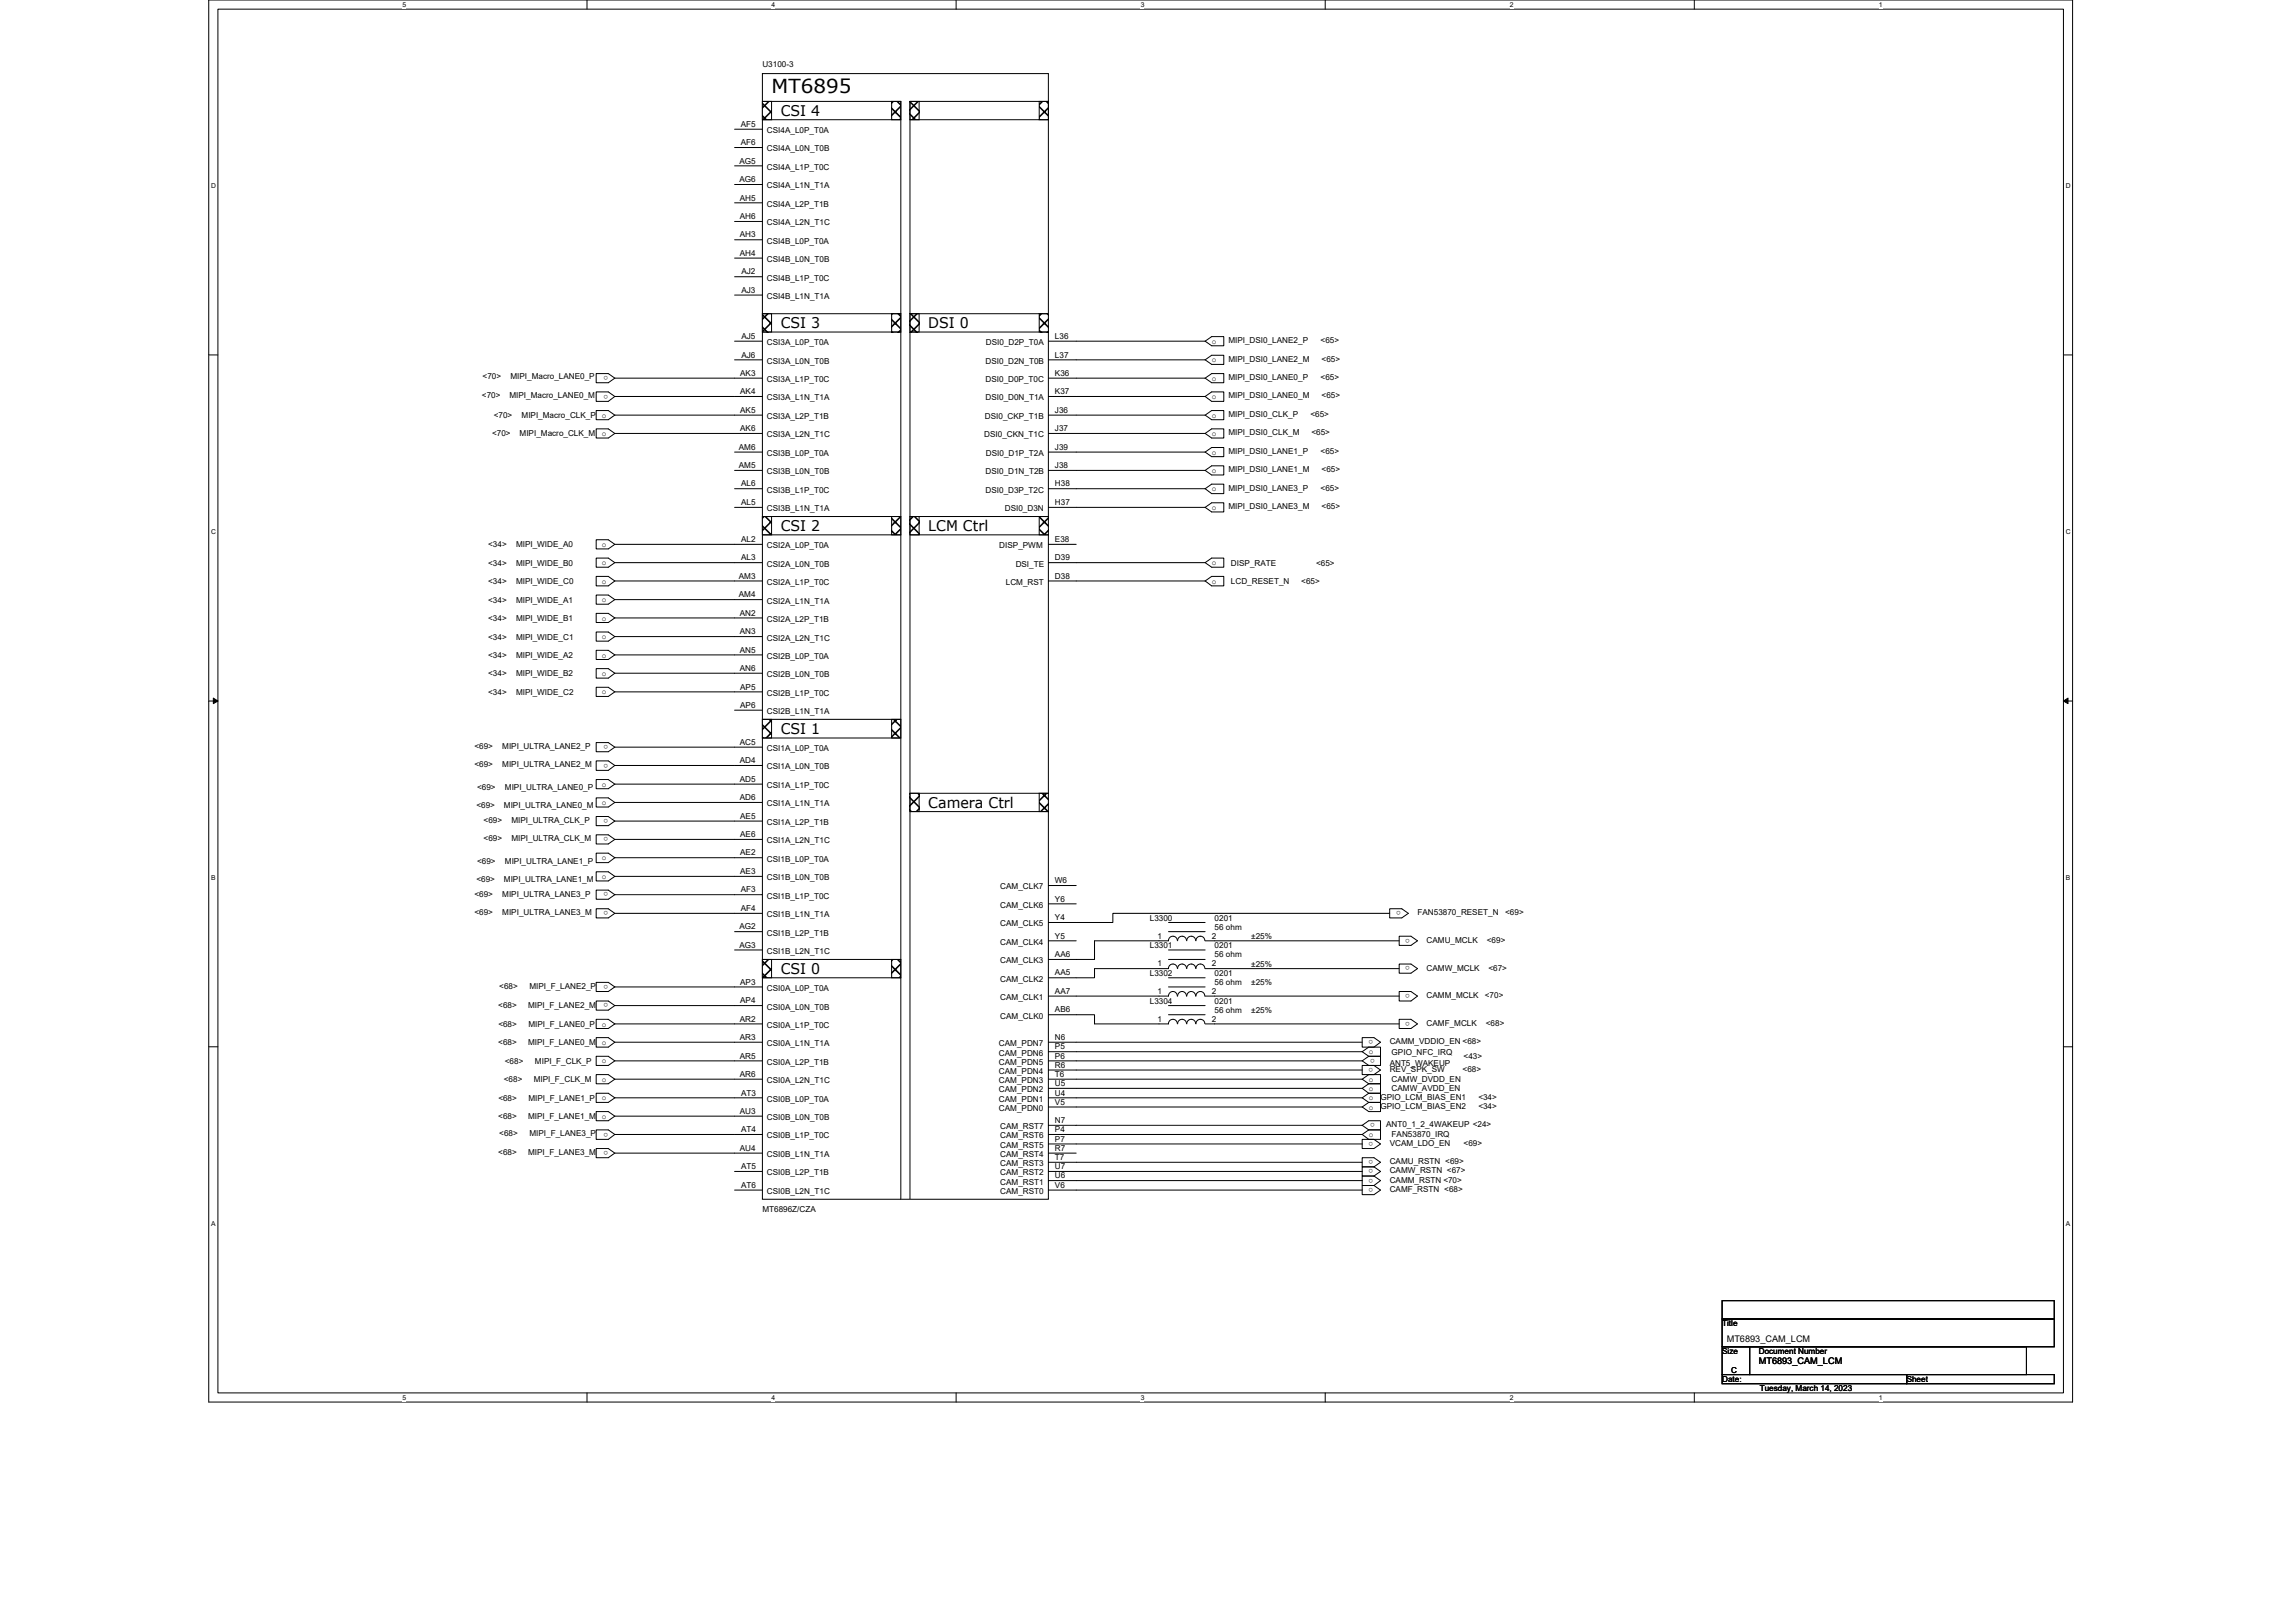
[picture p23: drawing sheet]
<svg xmlns="http://www.w3.org/2000/svg" width="297mm" height="210mm" viewBox="0 0 297 210" stroke-linecap="round" stroke-linejoin="round" font-family="sans-serif">
<defs><g id="words">
<text font-size="2.5" x="99.8" y="12.1">MT6895</text>
<g font-size="1.9">
<text x="101" y="15">CSI 4</text>
<text x="101" y="42.5">CSI 3</text>
<text x="120.1" y="42.5">DSI 0</text>
<text x="101" y="68.7">CSI 2</text>
<text x="120.1" y="68.7">LCM Ctrl</text>
<text x="101" y="95">CSI 1</text>
<text x="120.1" y="104.6">Camera Ctrl</text>
<text x="101" y="126.1">CSI 0</text>
</g>
<g font-size="1.2">
<text x="223.4" y="173.6">MT6893_CAM_LCM</text>
<text x="227.5" y="176.6">MT6893_CAM_LCM</text>
</g>
<g font-size="1.1">
<text x="98.6" y="8.7">U3100-3</text>
<text x="95.8" y="16.4">AF5</text>
<text x="99.2" y="17.2">CSI4A_L0P_T0A</text>
<text x="95.7" y="21.2">AG5</text>
<text x="95.7" y="23.6">AG6</text>
<text x="95.8" y="18.8">AF6</text>
<text x="99.2" y="22">CSI4A_L1P_T0C</text>
<text x="99.2" y="19.6">CSI4A_L0N_T0B</text>
<text x="95.7" y="26">AH5</text>
<text x="95.7" y="28.4">AH6</text>
<text x="99.2" y="26.8">CSI4A_L2P_T1B</text>
<text x="99.2" y="29.2">CSI4A_L2N_T1C</text>
<text x="99.2" y="24.4">CSI4A_L1N_T1A</text>
<text x="95.7" y="30.7">AH3</text>
<text x="95.7" y="33.1">AH4</text>
<text x="95.9" y="35.5">AJ2</text>
<text x="99.2" y="31.5">CSI4B_L0P_T0A</text>
<text x="99.2" y="33.9">CSI4B_L0N_T0B</text>
<text x="95.9" y="37.9">AJ3</text>
<text x="99.2" y="36.3">CSI4B_L1P_T0C</text>
<text x="99.2" y="38.7">CSI4B_L1N_T1A</text>
<text x="95.9" y="43.9">AJ5</text>
<text x="95.9" y="46.3">AJ6</text>
<text x="99.2" y="44.7">CSI3A_L0P_T0A</text>
<text x="99.2" y="47.1">CSI3A_L0N_T0B</text>
<text x="127.5" y="47.1">DSI0_D2N_T0B</text>
<text x="127.5" y="44.7">DSI0_D2P_T0A</text>
<text x="136.5" y="43.9">L36</text>
<text x="136.5" y="46.3">L37</text>
<text x="156.8" y="44.5">o</text>
<text x="156.8" y="46.9">o</text>
<text x="158.9" y="44.4">MIPI_DSI0_LANE2_P</text>
<text x="158.9" y="46.8">MIPI_DSI0_LANE2_M</text>
<text x="170.9" y="44.4">&lt;65&gt;</text>
<text x="171" y="46.8">&lt;65&gt;</text>
<text x="62.4" y="51.5">&lt;70&gt;</text>
<text x="62.4" y="49.1">&lt;70&gt;</text>
<text x="65.9" y="51.5">MIPI_Macro_LANE0_M</text>
<text x="66" y="49.1">MIPI_Macro_LANE0_P</text>
<text x="78.7" y="48.6" transform="rotate(180 78.7 48.6)">o</text>
<text x="78.7" y="51.1" transform="rotate(180 78.7 51.1)">o</text>
<text x="95.8" y="48.6">AK3</text>
<text x="95.8" y="51">AK4</text>
<text x="95.8" y="53.4">AK5</text>
<text x="99.2" y="49.4">CSI3A_L1P_T0C</text>
<text x="99.2" y="51.8">CSI3A_L1N_T1A</text>
<text x="127.5" y="49.4">DSI0_D0P_T0C</text>
<text x="127.5" y="51.8">DSI0_D0N_T1A</text>
<text x="136.5" y="53.4">J36</text>
<text x="136.5" y="48.6">K36</text>
<text x="136.5" y="51">K37</text>
<text x="156.8" y="49.3">o</text>
<text x="156.8" y="51.6">o</text>
<text x="158.9" y="49.2">MIPI_DSI0_LANE0_P</text>
<text x="158.9" y="51.6">MIPI_DSI0_LANE0_M</text>
<text x="158.9" y="54">MIPI_DSI0_CLK_P</text>
<text x="169.5" y="54">&lt;65&gt;</text>
<text x="170.9" y="49.2">&lt;65&gt;</text>
<text x="171" y="51.6">&lt;65&gt;</text>
<text x="63.7" y="56.5">&lt;70&gt;</text>
<text x="63.9" y="54.1">&lt;70&gt;</text>
<text x="67.2" y="56.5">MIPI_Macro_CLK_M</text>
<text x="67.5" y="54.1">MIPI_Macro_CLK_P</text>
<text x="77.8" y="54.1">o</text>
<text x="77.8" y="56.4">o</text>
<text x="95.6" y="58.2">AM6</text>
<text x="95.8" y="55.8">AK6</text>
<text x="99.2" y="54.2">CSI3A_L2P_T1B</text>
<text x="99.2" y="56.6">CSI3A_L2N_T1C</text>
<text x="99.2" y="59">CSI3B_L0P_T0A</text>
<text x="127.3" y="56.6">DSI0_CKN_T1C</text>
<text x="127.4" y="54.2">DSI0_CKP_T1B</text>
<text x="127.5" y="59">DSI0_D1P_T2A</text>
<text x="136.5" y="55.8">J37</text>
<text x="136.5" y="58.2">J39</text>
<text x="156.8" y="54.1">o</text>
<text x="156.8" y="56.4">o</text>
<text x="156.8" y="58.8">o</text>
<text x="158.9" y="56.3">MIPI_DSI0_CLK_M</text>
<text x="158.9" y="58.8">MIPI_DSI0_LANE1_P</text>
<text x="169.7" y="56.3">&lt;65&gt;</text>
<text x="170.9" y="58.8">&lt;65&gt;</text>
<text x="95.6" y="60.6">AM5</text>
<text x="95.9" y="62.9">AL6</text>
<text x="95.9" y="65.4">AL5</text>
<text x="99.2" y="61.4">CSI3B_L0N_T0B</text>
<text x="99.2" y="63.8">CSI3B_L1P_T0C</text>
<text x="127.5" y="63.8">DSI0_D3P_T2C</text>
<text x="127.5" y="61.4">DSI0_D1N_T2B</text>
<text x="136.5" y="65.4">H37</text>
<text x="136.5" y="62.9">H38</text>
<text x="136.5" y="60.6">J38</text>
<text x="156.8" y="61.2">o</text>
<text x="156.8" y="63.6">o</text>
<text x="156.8" y="66">o</text>
<text x="158.9" y="61.1">MIPI_DSI0_LANE1_M</text>
<text x="158.9" y="63.5">MIPI_DSI0_LANE3_P</text>
<text x="158.9" y="65.9">MIPI_DSI0_LANE3_M</text>
<text x="170.9" y="63.5">&lt;65&gt;</text>
<text x="171" y="61.1">&lt;65&gt;</text>
<text x="171" y="65.9">&lt;65&gt;</text>
<text x="63.2" y="70.8">&lt;34&gt;</text>
<text x="66.8" y="70.8">MIPI_WIDE_A0</text>
<text x="77.8" y="70.8">o</text>
<text x="95.9" y="70.1">AL2</text>
<text x="99.2" y="71">CSI2A_L0P_T0A</text>
<text x="99.2" y="66.2">CSI3B_L1N_T1A</text>
<text x="129.3" y="71">DISP_PWM</text>
<text x="130" y="66.2">DSI0_D3N</text>
<text x="136.5" y="70.1">E38</text>
<text x="63.2" y="78">&lt;34&gt;</text>
<text x="63.2" y="75.6">&lt;34&gt;</text>
<text x="63.2" y="73.2">&lt;34&gt;</text>
<text x="66.8" y="78">MIPI_WIDE_A1</text>
<text x="66.8" y="75.6">MIPI_WIDE_C0</text>
<text x="66.8" y="73.2">MIPI_WIDE_B0</text>
<text x="77.8" y="77.9">o</text>
<text x="77.8" y="75.5">o</text>
<text x="77.8" y="73.2">o</text>
<text x="95.6" y="74.9">AM3</text>
<text x="95.6" y="77.3">AM4</text>
<text x="95.9" y="72.5">AL3</text>
<text x="99.2" y="73.3">CSI2A_L0N_T0B</text>
<text x="99.2" y="75.7">CSI2A_L1P_T0C</text>
<text x="130.1" y="75.7">LCM_RST</text>
<text x="131.4" y="73.3">DSI_TE</text>
<text x="136.5" y="72.5">D39</text>
<text x="136.5" y="74.9">D38</text>
<text x="156.8" y="73.2">o</text>
<text x="156.8" y="75.5">o</text>
<text x="159.3" y="73.2">DISP_RATE</text>
<text x="159.3" y="75.6">LCD_RESET_N</text>
<text x="168.4" y="75.6">&lt;65&gt;</text>
<text x="170.3" y="73.2">&lt;65&gt;</text>
<text x="63.2" y="82.8">&lt;34&gt;</text>
<text x="63.2" y="80.3">&lt;34&gt;</text>
<text x="66.8" y="82.8">MIPI_WIDE_C1</text>
<text x="66.8" y="80.3">MIPI_WIDE_B1</text>
<text x="77.8" y="82.7">o</text>
<text x="77.8" y="80.3">o</text>
<text x="95.7" y="79.7">AN2</text>
<text x="95.7" y="82.1">AN3</text>
<text x="99.2" y="78.1">CSI2A_L1N_T1A</text>
<text x="99.2" y="80.5">CSI2A_L2P_T1B</text>
<text x="99.2" y="82.9">CSI2A_L2N_T1C</text>
<text x="63.2" y="89.9">&lt;34&gt;</text>
<text x="63.2" y="87.5">&lt;34&gt;</text>
<text x="63.2" y="85.1">&lt;34&gt;</text>
<text x="66.8" y="89.9">MIPI_WIDE_C2</text>
<text x="66.8" y="87.5">MIPI_WIDE_B2</text>
<text x="66.8" y="85.1">MIPI_WIDE_A2</text>
<text x="77.8" y="89.9">o</text>
<text x="77.8" y="87.5">o</text>
<text x="77.8" y="85.1">o</text>
<text x="95.7" y="84.5">AN5</text>
<text x="95.7" y="86.8">AN6</text>
<text x="95.8" y="89.2">AP5</text>
<text x="99.2" y="85.3">CSI2B_L0P_T0A</text>
<text x="99.2" y="87.6">CSI2B_L0N_T0B</text>
<text x="95.8" y="91.6">AP6</text>
<text x="99.2" y="90">CSI2B_L1P_T0C</text>
<text x="99.2" y="92.4">CSI2B_L1N_T1A</text>
<text x="61.4" y="96.9">&lt;69&gt;</text>
<text x="61.4" y="99.3">&lt;69&gt;</text>
<text x="65" y="96.9">MIPI_ULTRA_LANE2_P</text>
<text x="65" y="99.3">MIPI_ULTRA_LANE2_M</text>
<text x="77.8" y="101.8">o</text>
<text x="78.7" y="96.4" transform="rotate(180 78.7 96.4)">o</text>
<text x="78.7" y="98.8" transform="rotate(180 78.7 98.8)">o</text>
<text x="95.7" y="96.4">AC5</text>
<text x="95.7" y="98.8">AD4</text>
<text x="95.7" y="101.2">AD5</text>
<text x="99.2" y="97.2">CSI1A_L0P_T0A</text>
<text x="99.2" y="99.6">CSI1A_L0N_T0B</text>
<text x="99.2" y="102">CSI1A_L1P_T0C</text>
<text x="61.6" y="104.6">&lt;69&gt;</text>
<text x="61.7" y="102.2">&lt;69&gt;</text>
<text x="62.6" y="106.5">&lt;69&gt;</text>
<text x="65.2" y="104.6">MIPI_ULTRA_LANE0_M</text>
<text x="65.3" y="102.2">MIPI_ULTRA_LANE0_P</text>
<text x="66.2" y="106.5">MIPI_ULTRA_CLK_P</text>
<text x="77.8" y="104.2">o</text>
<text x="78.7" y="106" transform="rotate(180 78.7 106)">o</text>
<text x="95.7" y="103.5">AD6</text>
<text x="95.8" y="106">AE5</text>
<text x="99.2" y="104.4">CSI1A_L1N_T1A</text>
<text x="99.2" y="106.8">CSI1A_L2P_T1B</text>
<text x="61.7" y="111.8">&lt;69&gt;</text>
<text x="62.6" y="108.9">&lt;69&gt;</text>
<text x="65.3" y="111.8">MIPI_ULTRA_LANE1_P</text>
<text x="66.2" y="108.9">MIPI_ULTRA_CLK_M</text>
<text x="77.8" y="111.3">o</text>
<text x="77.8" y="113.7">o</text>
<text x="78.7" y="108.3" transform="rotate(180 78.7 108.3)">o</text>
<text x="95.8" y="108.3">AE6</text>
<text x="95.8" y="110.7">AE2</text>
<text x="95.8" y="113.1">AE3</text>
<text x="99.2" y="109.1">CSI1A_L2N_T1C</text>
<text x="99.2" y="111.5">CSI1B_L0P_T0A</text>
<text x="99.2" y="113.9">CSI1B_L0N_T0B</text>
<text x="61.4" y="116">&lt;69&gt;</text>
<text x="61.4" y="118.4">&lt;69&gt;</text>
<text x="61.6" y="114.1">&lt;69&gt;</text>
<text x="65" y="116">MIPI_ULTRA_LANE3_P</text>
<text x="65" y="118.4">MIPI_ULTRA_LANE3_M</text>
<text x="65.2" y="114.1">MIPI_ULTRA_LANE1_M</text>
<text x="78.7" y="115.5" transform="rotate(180 78.7 115.5)">o</text>
<text x="78.7" y="117.9" transform="rotate(180 78.7 117.9)">o</text>
<text x="95.8" y="115.5">AF3</text>
<text x="95.8" y="117.9">AF4</text>
<text x="99.2" y="116.3">CSI1B_L1P_T0C</text>
<text x="99.2" y="118.7">CSI1B_L1N_T1A</text>
<text x="129.4" y="115.1">CAM_CLK7</text>
<text x="129.4" y="119.9">CAM_CLK5</text>
<text x="129.4" y="117.5">CAM_CLK6</text>
<text x="136.5" y="114.3">W6</text>
<text x="136.5" y="119.1">Y4</text>
<text x="136.5" y="116.7">Y6</text>
<text x="148.8" y="119.2">L3300</text>
<text x="157.1" y="119.2">0201</text>
<text x="181.2" y="117.9" transform="rotate(180 181.2 117.9)">o</text>
<text x="183.4" y="118.4">FAN53870_RESET_N</text>
<text x="194.7" y="118.4">&lt;69&gt;</text>
<text x="95.7" y="120.3">AG2</text>
<text x="95.7" y="122.6">AG3</text>
<text x="99.2" y="121.1">CSI1B_L2P_T1B</text>
<text x="99.2" y="123.4">CSI1B_L2N_T1C</text>
<text x="129.4" y="124.7">CAM_CLK3</text>
<text x="129.4" y="122.3">CAM_CLK4</text>
<text x="136.5" y="123.9">AA6</text>
<text x="136.5" y="121.5">Y5</text>
<text x="148.8" y="122.7">L3301</text>
<text x="149.7" y="121.5">1</text>
<text x="149.7" y="125.1">1</text>
<text x="156.8" y="121.5">2</text>
<text x="156.8" y="125.1">2</text>
<text x="157.1" y="120.4">56 ohm</text>
<text x="157.1" y="123.9">56 ohm</text>
<text x="157.1" y="122.7">0201</text>
<text x="161.9" y="121.5">±25%</text>
<text x="161.9" y="125.1">±25%</text>
<text x="182.4" y="125.1" transform="rotate(180 182.4 125.1)">o</text>
<text x="182.4" y="121.5" transform="rotate(180 182.4 121.5)">o</text>
<text x="184.6" y="125.6">CAMW_MCLK</text>
<text x="184.6" y="122">CAMU_MCLK</text>
<text x="192.4" y="122">&lt;69&gt;</text>
<text x="192.6" y="125.6">&lt;67&gt;</text>
<text x="64.5" y="130.4">&lt;68&gt;</text>
<text x="64.6" y="128">&lt;68&gt;</text>
<text x="68.3" y="130.4">MIPI_F_LANE2_M</text>
<text x="68.5" y="128">MIPI_F_LANE2_P</text>
<text x="78.7" y="129.8" transform="rotate(180 78.7 129.8)">o</text>
<text x="78.7" y="127.4" transform="rotate(180 78.7 127.4)">o</text>
<text x="95.8" y="127.4">AP3</text>
<text x="95.8" y="129.8">AP4</text>
<text x="99.2" y="128.2">CSI0A_L0P_T0A</text>
<text x="99.2" y="130.6">CSI0A_L0N_T0B</text>
<text x="129.4" y="131.8">CAM_CLK0</text>
<text x="129.4" y="129.4">CAM_CLK1</text>
<text x="129.4" y="127">CAM_CLK2</text>
<text x="136.5" y="131">AB6</text>
<text x="136.5" y="128.6">AA7</text>
<text x="136.5" y="126.2">AA5</text>
<text x="148.8" y="129.9">L3304</text>
<text x="148.8" y="126.3">L3302</text>
<text x="149.7" y="128.6">1</text>
<text x="156.8" y="128.6">2</text>
<text x="157.1" y="131.1">56 ohm</text>
<text x="157.1" y="129.9">0201</text>
<text x="157.1" y="127.5">56 ohm</text>
<text x="157.1" y="126.3">0201</text>
<text x="161.9" y="131.1">±25%</text>
<text x="161.9" y="127.5">±25%</text>
<text x="182.4" y="128.7" transform="rotate(180 182.4 128.7)">o</text>
<text x="184.6" y="129.2">CAMM_MCLK</text>
<text x="192.1" y="129.2">&lt;70&gt;</text>
<text x="64.5" y="135.3">&lt;68&gt;</text>
<text x="64.5" y="132.9">&lt;68&gt;</text>
<text x="65.3" y="137.7">&lt;68&gt;</text>
<text x="68.3" y="135.3">MIPI_F_LANE0_M o</text>
<text x="68.4" y="132.9">MIPI_F_LANE0_P</text>
<text x="69.2" y="137.7">MIPI_F_CLK_P</text>
<text x="77.8" y="132.8">o</text>
<text x="77.8" y="137.6">o</text>
<text x="95.7" y="132.2">AR2</text>
<text x="95.7" y="134.6">AR3</text>
<text x="95.7" y="137">AR5</text>
<text x="99.2" y="133">CSI0A_L1P_T0C</text>
<text x="99.2" y="135.4">CSI0A_L1N_T1A</text>
<text x="99.2" y="137.8">CSI0A_L2P_T1B</text>
<text x="129.2" y="137.8">CAM_PDN5</text>
<text x="129.2" y="136.6">CAM_PDN6</text>
<text x="129.2" y="135.4">CAM_PDN7</text>
<text x="136.5" y="137">P6</text>
<text x="136.5" y="135.8">P5</text>
<text x="136.5" y="134.6">N6</text>
<text x="149.7" y="132.2">1</text>
<text x="156.8" y="132.2">2</text>
<text x="177.1" y="136.4">o</text>
<text x="177.7" y="134.6" transform="rotate(180 177.7 134.6)">o</text>
<text x="177.9" y="137" transform="rotate(180 177.9 137)">o</text>
<text x="179.8" y="135.1">CAMM_VDDIO_EN &lt;68&gt;</text>
<text x="180" y="136.5">GPIO_NFC_IRQ</text>
<text x="182.4" y="132.2" transform="rotate(180 182.4 132.2)">o</text>
<text x="184.6" y="132.8">CAMF_MCLK</text>
<text x="189.4" y="137.1">&lt;43&gt;</text>
<text x="192.2" y="132.8">&lt;68&gt;</text>
<text x="64.5" y="142.5">&lt;68&gt;</text>
<text x="65.2" y="140">&lt;68&gt;</text>
<text x="68.4" y="142.5">MIPI_F_LANE1_P</text>
<text x="69" y="140">MIPI_F_CLK_M</text>
<text x="77.8" y="142.4">o</text>
<text x="77.8" y="140">o</text>
<text x="95.7" y="139.4">AR6</text>
<text x="95.9" y="141.8">AT3</text>
<text x="99.2" y="140.2">CSI0A_L2N_T1C</text>
<text x="99.2" y="142.6">CSI0B_L0P_T0A</text>
<text x="129.2" y="143.8">CAM_PDN0</text>
<text x="129.2" y="142.6">CAM_PDN1</text>
<text x="129.2" y="141.4">CAM_PDN2</text>
<text x="129.2" y="140.2">CAM_PDN3</text>
<text x="129.2" y="139">CAM_PDN4</text>
<text x="136.5" y="143">V5</text>
<text x="136.5" y="141.8">U4</text>
<text x="136.5" y="140.5">U5</text>
<text x="136.5" y="139.4">T6</text>
<text x="136.5" y="138.2">R6</text>
<text x="177.1" y="141.2">o</text>
<text x="177.1" y="142.4">o</text>
<text x="177.1" y="143.6">o</text>
<text x="177.1" y="140">o</text>
<text x="177.7" y="138.2" transform="rotate(180 177.7 138.2)">o</text>
<text x="178.6" y="142.3">GPIO_LCM_BIAS_EN1</text>
<text x="178.6" y="143.5">GPIO_LCM_BIAS_EN2</text>
<text x="179.8" y="138.7">REV_SPK_SW</text>
<text x="179.8" y="138">ANT5_WAKEUP</text>
<text x="180" y="141.2">CAMW_AVDD_EN</text>
<text x="180" y="140">CAMW_DVDD_EN</text>
<text x="189.2" y="138.7">&lt;68&gt;</text>
<text x="191.3" y="142.3">&lt;34&gt;</text>
<text x="191.3" y="143.5">&lt;34&gt;</text>
<text x="64.5" y="144.8">&lt;68&gt;</text>
<text x="64.5" y="149.5">&lt;68&gt;</text>
<text x="64.6" y="147.1">&lt;68&gt;</text>
<text x="68.3" y="144.8">MIPI_F_LANE1_M o</text>
<text x="68.3" y="149.5">MIPI_F_LANE3_M</text>
<text x="68.5" y="147.1">MIPI_F_LANE3_P</text>
<text x="78.7" y="148.9" transform="rotate(180 78.7 148.9)">o</text>
<text x="78.7" y="146.6" transform="rotate(180 78.7 146.6)">o</text>
<text x="95.7" y="144.1">AU3</text>
<text x="95.7" y="148.9">AU4</text>
<text x="95.9" y="146.5">AT4</text>
<text x="99.2" y="144.9">CSI0B_L0N_T0B</text>
<text x="99.2" y="147.3">CSI0B_L1P_T0C</text>
<text x="99.2" y="149.7">CSI0B_L1N_T1A</text>
<text x="129.4" y="149.7">CAM_RST4</text>
<text x="129.4" y="148.5">CAM_RST5</text>
<text x="129.4" y="147.3">CAM_RST6</text>
<text x="129.4" y="146.1">CAM_RST7</text>
<text x="136.5" y="148.9">R7</text>
<text x="136.5" y="147.7">P7</text>
<text x="136.5" y="146.5">P4</text>
<text x="136.5" y="145.3">N7</text>
<text x="177.1" y="147.2">o</text>
<text x="177.7" y="147.7" transform="rotate(180 177.7 147.7)">o</text>
<text x="177.9" y="145.3" transform="rotate(180 177.9 145.3)">o</text>
<text x="179.3" y="145.9">ANT0_1_2_4WAKEUP &lt;24&gt;</text>
<text x="179.8" y="148.3">VCAM_LDO_EN</text>
<text x="180" y="147.2">FAN53870_IRQ</text>
<text x="189.4" y="148.3">&lt;69&gt;</text>
<text x="95.9" y="151.3">AT5</text>
<text x="95.9" y="153.7">AT6</text>
<text x="99.2" y="152.1">CSI0B_L2P_T1B</text>
<text x="99.2" y="154.5">CSI0B_L2N_T1C</text>
<text x="129.4" y="154.5">CAM_RST0</text>
<text x="129.4" y="150.9">CAM_RST3</text>
<text x="129.4" y="152.1">CAM_RST2</text>
<text x="129.4" y="153.3">CAM_RST1</text>
<text x="136.5" y="153.7">V6</text>
<text x="136.5" y="150.1">T7</text>
<text x="136.5" y="151.3">U7</text>
<text x="136.5" y="152.5">U6</text>
<text x="177.7" y="153.7" transform="rotate(180 177.7 153.7)">o</text>
<text x="177.7" y="152.5" transform="rotate(180 177.7 152.5)">o</text>
<text x="177.7" y="151.3" transform="rotate(180 177.7 151.3)">o</text>
<text x="177.7" y="150.1" transform="rotate(180 177.7 150.1)">o</text>
<text x="179.8" y="154.3">CAMF_RSTN &lt;68&gt;</text>
<text x="179.8" y="153">CAMM_RSTN &lt;70&gt;</text>
<text x="179.8" y="151.8">CAMW_RSTN &lt;67&gt;</text>
<text x="179.8" y="150.7">CAMU_RSTN &lt;69&gt;</text>
<text x="98.6" y="156.9">MT6896Z/CZA</text>
<text x="222.8" y="171.7">Title</text>
<text x="222.8" y="175.3">Size</text>
<text x="222.8" y="178.9">Date:</text>
<text x="224" y="177.6">C</text>
<text x="227.5" y="175.3">Document Number</text>
<text x="246.7" y="178.9">Sheet</text>
<text x="227.7" y="180">Tuesday, March 14, 2023</text>
</g>
<g font-size=".9">
<text x="52.1" y=".9">5</text>
<text x="99.8" y=".9">4</text>
<text x="147.6" y=".9">3</text>
<text x="195.3" y=".9">2</text>
<text x="243.1" y=".9">1</text>
<text x="27.3" y="24.3">D</text>
<text x="267.2" y="24.3">D</text>
<text x="27.3" y="69.1">C</text>
<text x="267.2" y="69.1">C</text>
<text x="27.3" y="113.9">B</text>
<text x="267.2" y="113.9">B</text>
<text x="27.3" y="158.6">A</text>
<text x="267.2" y="158.6">A</text>
<text x="52.1" y="181.2">5</text>
<text x="99.8" y="181.2">4</text>
<text x="147.6" y="181.2">3</text>
<text x="195.3" y="181.2">2</text>
<text x="243.1" y="181.2">1</text>
</g>
</g></defs>
<path d="M27 0h241.1v181.4h-241.1zM28.2 1.2h238.8v179.1h-238.8z" fill="none" stroke="#000" stroke-width=".13"/>
<g fill="#fff">
<path d="M52.1 .1h.4v1h-.4z"/>
<path d="M52.1 180.4h.4v1h-.4z"/>
</g>
<path d="M75.9 0v1.2M75.9 180.3v1.1" fill="none" stroke="#000" stroke-width=".13"/>
<g fill="#fff">
<path d="M99.8 .1h.5v1h-.5z"/>
<path d="M99.8 180.4h.5v1h-.5z"/>
</g>
<path d="M123.7 0v1.2M123.7 180.3v1.1" fill="none" stroke="#000" stroke-width=".13"/>
<g fill="#fff">
<path d="M147.6 .1h.4v1h-.4z"/>
<path d="M147.6 180.4h.4v1h-.4z"/>
</g>
<path d="M171.4 0v1.2M171.4 180.3v1.1" fill="none" stroke="#000" stroke-width=".13"/>
<g fill="#fff">
<path d="M195.3 .1h.5v1h-.5z"/>
<path d="M195.3 180.4h.5v1h-.5z"/>
</g>
<path d="M219.2 0v1.2M219.2 180.3v1.1" fill="none" stroke="#000" stroke-width=".13"/>
<g fill="#fff">
<path d="M243.1 .1h.4v1h-.4z"/>
<path d="M243.1 180.4h.4v1h-.4z"/>
<path d="M27.3 23.5h.6v1h-.6z"/>
<path d="M267.2 23.5h.6v1h-.6z"/>
<path d="M27.3 68.3h.6v1h-.6z"/>
<path d="M267.2 68.3h.6v1h-.6z"/>
</g>
<path d="M27 45.9h1.2M267 45.9h1.1" fill="none" stroke="#000" stroke-width=".13"/>
<g fill="#fff">
<path d="M27.3 113.1h.6v.9h-.6z"/>
<path d="M267.2 113.1h.6v.9h-.6z"/>
</g>
<path d="M27 90.7h1.2M27.6 90.3l.6 .4-.6 .4zM267 90.7h1.1M267 90.7l.5-.4v.8z" fill="none" stroke="#000" stroke-width=".13"/>
<path d="M27.6 90.3l.6 .4-.6 .4zM267 90.7l.5-.4v.8z" fill="#000"/>
<g fill="#fff">
<path d="M27.3 157.8h.6v1h-.6z"/>
<path d="M267.2 157.8h.6v1h-.6z"/>
</g>
<g fill="none" stroke="#000" stroke-width=".13">
<path d="M77.1 53.1h1.6l.8 .6-.8 .6h-1.6zM77.1 55.5h1.6l.8 .6-.8 .6h-1.6zM77.1 48.3h1.6l.8 .6-.8 .6h-1.6zM77.1 50.7h1.6l.8 .6-.8 .6h-1.6zM155.9 44.2l.9-.6h1.5v1.1h-1.5zM155.9 46.6l.9-.6h1.5v1.2h-1.5zM155.9 48.9l.9-.6h1.5v1.2h-1.5zM155.9 51.3l.9-.6h1.5v1.2h-1.5zM155.9 53.7l.9-.6h1.5v1.2h-1.5zM155.9 56.1l.9-.6h1.5v1.2h-1.5zM155.9 58.5l.9-.6h1.5v1.2h-1.5zM77.1 79.4h1.6l.8 .6-.8 .6h-1.6z"/>
<path d="M77.1 77h1.6l.8 .6-.8 .6h-1.6zM77.1 74.6h1.6l.8 .6-.8 .6h-1.6zM77.1 72.2h1.6l.8 .6-.8 .6h-1.6zM77.1 69.8h1.6l.8 .6-.8 .6h-1.6zM155.9 60.9l.9-.6h1.5v1.2h-1.5zM155.9 63.2l.9-.5h1.5v1.2h-1.5zM155.9 65.7l.9-.6h1.5v1.2h-1.5zM155.9 72.8l.9-.6h1.5v1.2h-1.5zM155.9 75.2l.9-.6h1.5v1.2h-1.5zM77.1 96.1h1.6l.8 .6-.8 .6h-1.6zM77.1 98.5h1.6l.8 .6-.8 .6h-1.6zM77.1 88.9h1.6l.8 .6-.8 .6h-1.6z"/>
<path d="M77.1 86.5h1.6l.8 .6-.8 .7h-1.6zM77.1 84.2h1.6l.8 .6-.8 .5h-1.6zM77.1 81.8h1.6l.8 .6-.8 .6h-1.6zM77.1 100.9h1.6l.8 .6-.8 .6h-1.6zM77.1 103.3h1.6l.8 .5-.8 .6h-1.6zM77.1 110.4h1.6l.8 .6-.8 .6h-1.6zM77.1 112.8h1.6l.8 .6-.8 .6h-1.6zM77.1 105.7h1.6l.8 .6-.8 .5h-1.6zM77.1 108h1.6l.8 .6-.8 .6h-1.6zM77.1 115.2h1.6l.8 .6-.8 .6h-1.6zM77.1 117.6h1.6l.8 .6-.8 .6h-1.6zM179.8 117.6h1.6l.8 .6-.8 .6h-1.6z"/>
<path d="M27 135.5h1.2M77.1 131.9h1.6l.8 .6-.8 .6h-1.6zM77.1 134.3h1.6l.8 .6-.8 .6h-1.6zM77.1 136.7h1.6l.8 .6-.8 .6h-1.6zM77.1 139.1h1.6l.8 .6-.8 .6h-1.6zM77.1 129.5h1.6l.8 .6-.8 .6h-1.6zM77.1 127.1h1.6l.8 .6-.8 .6h-1.6zM149.9 128.9h1.3a.57 .57 0 0 1 .5-.6 .57 .57 0 0 1 .6 .6M151.2 131.3h4.7M151.2 130.1h4.7M151.2 127.7h4.7M151.2 126.5h4.7"/>
<path d="M152.3 132.5a.57 .57 0 0 0-.6-.6 .57 .57 0 0 0-.5 .6h-1.3M153.5 132.5a.57 .57 0 0 0-.6-.6 .57 .57 0 0 0-.5 .6M153.5 128.9a.57 .57 0 0 0-.6-.6 .57 .57 0 0 0-.5 .6M154.7 132.5a.57 .57 0 0 0-.6-.6 .57 .57 0 0 0-.6 .6M154.7 128.9a.57 .57 0 0 0-.6-.6 .57 .57 0 0 0-.6 .6M155.9 132.5a.57 .57 0 0 0-.6-.6 .57 .57 0 0 0-.6 .6M155.9 128.9a.57 .57 0 0 0-.6-.6 .57 .57 0 0 0-.6 .6M155.9 132.5h1.2M155.9 128.9h1.2M176.2 136.1l.9-.6h1.5v1.2h-1.5zM176.2 139.7l.9-.6h1.5v1.2h-1.5zM176.2 137.3l.9-.6h1.5v1.2h-1.5z"/>
<path d="M176.2 134.3h1.6l.8 .6-.8 .6h-1.6zM176.2 137.9h1.6l.8 .6-.8 .6h-1.6zM181 131.9h1.5l.9 .6-.9 .6h-1.5zM181 128.3h1.5l.9 .6-.9 .6h-1.5zM181 124.8h1.5l.9 .5-.9 .6h-1.5zM181 121.2h1.5l.9 .6-.9 .5h-1.5zM267 135.5h1.1M77.1 141.5h1.6l.8 .6-.8 .6h-1.6zM77.1 143.8h1.6l.8 .6-.8 .6h-1.6zM77.1 148.6h1.6l.8 .6-.8 .6h-1.6zM77.1 146.2h1.6l.8 .6-.8 .6h-1.6zM176.2 143.3l.9-.6h1.5v1.1h-1.5z"/>
<path d="M176.2 146.8l.9-.6h1.5v1.2h-1.5zM176.2 145.6l.9-.6h1.5v1.2h-1.5zM176.2 153.4h1.6l.8 .6-.8 .6h-1.6zM176.2 149.8h1.6l.8 .6-.8 .6h-1.6zM176.2 147.4h1.6l.8 .6-.8 .6h-1.6zM177.1 140.3l-.9 .5 .9 .7M177.1 141.5l-.9 .6 .9 .6M177.1 140.3h1.5v1.2h-1.5M177.1 141.5h1.5v1.2h-1.5M177.8 152.2l.8 .6-.8 .6M177.8 151l.8 .6-.8 .6M177.8 152.2h-1.6v1.2h1.6"/>
<path d="M177.8 151h-1.6v1.2h1.6M222.8 168.3h43v2.4h-43zM222.8 170.7h43v3.6h-43zM222.8 174.3h3.6v3.6h-3.6zM222.8 177.9h23.9v1.2h-23.9zM226.4 174.3h35.8v3.6h-35.8zM246.7 177.9h19.1v1.2h-19.1z"/>
</g>
<path d="M134.4 13.1h1.2v2.4h-1.2z" fill-rule="evenodd" fill="#fff"/>
<path d="M134.4 13.1h1.2v2.4h-1.2z" fill-rule="evenodd" fill="#000"/>
<path d="M98.6 9.5h37v145.7h-37zM134.4 13.1h1.2v2.4h-1.2z" fill="none" stroke="#000" stroke-width=".13"/>
<path d="M117.7 13.1h1.2v2.4h-1.2z" fill-rule="evenodd" fill="#fff"/>
<path d="M117.7 13.1h1.2v2.4h-1.2z" fill-rule="evenodd" fill="#000"/>
<path d="M117.7 13.1h1.2v2.4h-1.2z" fill="none" stroke="#000" stroke-width=".13"/>
<path d="M98.6 13.1h1.2v2.4h-1.2z" fill-rule="evenodd" fill="#fff"/>
<path d="M98.6 13.1h1.2v2.4h-1.2z" fill-rule="evenodd" fill="#000"/>
<path d="M98.6 13.1h1.2v2.4h-1.2z" fill="none" stroke="#000" stroke-width=".13"/>
<path d="M115.4 13.1h1.1v2.4h-1.1z" fill-rule="evenodd" fill="#fff"/>
<path d="M115.4 13.1h1.1v2.4h-1.1z" fill-rule="evenodd" fill="#000"/>
<path d="M115.4 13.1h1.1v2.4h-1.1z" fill="none" stroke="#000" stroke-width=".13"/>
<path d="M98.6 66.8h1.2v2.4h-1.2z" fill-rule="evenodd" fill="#fff"/>
<path d="M98.6 66.8h1.2v2.4h-1.2z" fill-rule="evenodd" fill="#000"/>
<path d="M98.6 66.8h1.2v2.4h-1.2z" fill="none" stroke="#000" stroke-width=".13"/>
<path d="M115.4 66.8h1.1v2.4h-1.1z" fill-rule="evenodd" fill="#fff"/>
<path d="M115.4 66.8h1.1v2.4h-1.1z" fill-rule="evenodd" fill="#000"/>
<path d="M115.4 66.8h1.1v2.4h-1.1z" fill="none" stroke="#000" stroke-width=".13"/>
<path d="M98.6 93.1h1.2v2.4h-1.2z" fill-rule="evenodd" fill="#fff"/>
<path d="M98.6 93.1h1.2v2.4h-1.2z" fill-rule="evenodd" fill="#000"/>
<path d="M98.6 93.1h1.2v2.4h-1.2z" fill="none" stroke="#000" stroke-width=".13"/>
<path d="M115.4 93.1h1.1v2.4h-1.1z" fill-rule="evenodd" fill="#fff"/>
<path d="M115.4 93.1h1.1v2.4h-1.1z" fill-rule="evenodd" fill="#000"/>
<path d="M115.4 93.1h1.1v2.4h-1.1z" fill="none" stroke="#000" stroke-width=".13"/>
<path d="M115.4 124.2h1.1v2.3h-1.1z" fill-rule="evenodd" fill="#fff"/>
<path d="M115.4 124.2h1.1v2.3h-1.1z" fill-rule="evenodd" fill="#000"/>
<path d="M115.4 124.2h1.1v2.3h-1.1z" fill="none" stroke="#000" stroke-width=".13"/>
<path d="M98.6 124.2h1.2v2.3h-1.2z" fill-rule="evenodd" fill="#fff"/>
<path d="M98.6 124.2h1.2v2.3h-1.2z" fill-rule="evenodd" fill="#000"/>
<path d="M98.6 124.2h1.2v2.3h-1.2z" fill="none" stroke="#000" stroke-width=".13"/>
<path d="M117.7 40.6h1.2v2.4h-1.2z" fill-rule="evenodd" fill="#fff"/>
<path d="M117.7 40.6h1.2v2.4h-1.2z" fill-rule="evenodd" fill="#000"/>
<path d="M117.7 40.6h1.2v2.4h-1.2z" fill="none" stroke="#000" stroke-width=".13"/>
<path d="M134.4 40.6h1.2v2.4h-1.2z" fill-rule="evenodd" fill="#fff"/>
<path d="M134.4 40.6h1.2v2.4h-1.2z" fill-rule="evenodd" fill="#000"/>
<path d="M134.4 40.6h1.2v2.4h-1.2z" fill="none" stroke="#000" stroke-width=".13"/>
<path d="M134.4 66.8h1.2v2.4h-1.2z" fill-rule="evenodd" fill="#fff"/>
<path d="M134.4 66.8h1.2v2.4h-1.2z" fill-rule="evenodd" fill="#000"/>
<path d="M134.4 66.8h1.2v2.4h-1.2z" fill="none" stroke="#000" stroke-width=".13"/>
<path d="M117.7 66.8h1.2v2.4h-1.2z" fill-rule="evenodd" fill="#fff"/>
<path d="M117.7 66.8h1.2v2.4h-1.2z" fill-rule="evenodd" fill="#000"/>
<path d="M117.7 66.8h1.2v2.4h-1.2z" fill="none" stroke="#000" stroke-width=".13"/>
<path d="M117.7 102.7h1.2v2.3h-1.2z" fill-rule="evenodd" fill="#fff"/>
<path d="M117.7 102.7h1.2v2.3h-1.2z" fill-rule="evenodd" fill="#000"/>
<path d="M117.7 102.7h1.2v2.3h-1.2z" fill="none" stroke="#000" stroke-width=".13"/>
<path d="M98.6 40.6h1.2v2.4h-1.2z" fill-rule="evenodd" fill="#fff"/>
<path d="M98.6 40.6h1.2v2.4h-1.2z" fill-rule="evenodd" fill="#000"/>
<path d="M98.6 40.6h1.2v2.4h-1.2z" fill="none" stroke="#000" stroke-width=".13"/>
<path d="M115.4 40.6h1.1v2.4h-1.1z" fill-rule="evenodd" fill="#fff"/>
<path d="M115.4 40.6h1.1v2.4h-1.1z" fill-rule="evenodd" fill="#000"/>
<path d="M115.4 40.6h1.1v2.4h-1.1z" fill="none" stroke="#000" stroke-width=".13"/>
<path d="M134.4 102.7h1.2v2.3h-1.2z" fill-rule="evenodd" fill="#fff"/>
<path d="M134.4 102.7h1.2v2.3h-1.2z" fill-rule="evenodd" fill="#000"/>
<g fill="none" stroke="#000" stroke-width=".13">
<path d="M95 16.7h3.6M95 19.1h3.6M98.6 13.1h17.9v142.1M98.6 15.5h17.9M117.7 15.5h17.9M135.6 13.1h-17.9v142.1M95 35.8h3.6M95 38.2h3.6M95 31h3.6M95 33.4h3.6M95 26.2h3.6M95 28.7h3.6"/>
<path d="M95 21.5h3.6M95 23.9h3.6M79.5 48.9h19.1M79.5 51.3h19.1M79.5 53.7h19.1M79.5 56.1h19.1M95 44.2h3.6M95 46.6h3.6M95 58.5h3.6M98.6 43h17.9M98.6 40.6h17.9M117.7 40.6h17.9"/>
<path d="M117.7 43h17.9M135.6 53.7h20.3M135.6 56.1h20.3M135.6 44.2h20.3M135.6 46.6h20.3M135.6 58.5h20.3M135.6 48.9h20.3M135.6 51.3h20.3M79.5 70.4h19.1M79.5 72.8h19.1M79.5 75.2h19.1M79.5 77.6h19.1"/>
<path d="M79.5 80h19.1M95 60.9h3.6M95 63.2h3.6M95 65.7h3.6M98.6 69.2h17.9M98.6 66.8h17.9M117.7 66.8h17.9M117.7 69.2h17.9M135.6 63.2h20.3M135.6 65.7h20.3M135.6 60.9h20.3M135.6 70.4h3.6"/>
<path d="M135.6 72.8h20.3M135.6 75.2h20.3M79.5 96.7h19.1M79.5 99.1h19.1M79.5 82.4h19.1M79.5 84.8h19.1M79.5 87.1h19.1M79.5 89.5h19.1M95 91.9h3.6M98.6 93.1h17.9M98.6 95.5h17.9M79.5 101.5h19.1"/>
<path d="M79.5 103.8h19.1M79.5 106.3h19.1M79.5 108.6h19.1M79.5 111h19.1M79.5 113.4h19.1M79.5 115.8h19.1M79.5 118.2h19.1M117.7 102.7h17.9M117.7 105h17.9M134.4 102.7h1.2v2.3h-1.2zM135.6 114.6h3.6M135.6 117h3.6"/>
<path d="M151.2 119.4h4.7M179.8 118.2h-35.8v1.2h-8.4M79.5 127.7h19.1M79.5 132.5h19.1M79.5 137.3h19.1M79.5 130.1h19.1M79.5 134.9h19.1M79.5 139.7h19.1M95 120.6h3.6M95 122.9h3.6M98.6 124.2h17.9M98.6 126.5h17.9"/>
<path d="M135.6 131.3h6v1.2h8.3M135.6 128.9h14.3M135.6 139.7h40.6M135.6 121.8h3.6M135.6 138.5h40.6M135.6 137.3h40.6M135.6 136.1h40.6M135.6 134.9h40.6M151.2 120.6h4.7M151.2 124.2h4.7M151.2 122.9h4.7M152.3 125.3a.57 .57 0 0 0-.6-.5 .57 .57 0 0 0-.5 .5h-9.6v1.2h-6"/>
<path d="M152.3 121.7a.57 .57 0 0 0-.6-.5 .57 .57 0 0 0-.5 .6h-9.6v2.4h-6M153.5 121.7a.57 .57 0 0 0-.6-.5 .57 .57 0 0 0-.5 .6M153.5 125.3a.57 .57 0 0 0-.6-.5 .57 .57 0 0 0-.5 .5M154.7 121.7a.57 .57 0 0 0-.6-.5 .57 .57 0 0 0-.6 .6M154.7 125.3a.57 .57 0 0 0-.6-.5 .57 .57 0 0 0-.6 .5M155.9 121.7a.57 .57 0 0 0-.6-.5 .57 .57 0 0 0-.6 .6M155.9 125.3a.57 .57 0 0 0-.6-.5 .57 .57 0 0 0-.6 .5M155.9 121.8h25.1M155.9 125.3h25.1M157.1 128.9h23.9M157.1 132.5h23.9M79.5 142.1h19.1"/>
<path d="M79.5 146.8h19.1M79.5 144.4h19.1M79.5 149.2h19.1M95 151.6h3.6M95 154h3.6M135.6 154h40.6M135.6 143.3h40.6M135.6 142.1h40.6M135.6 140.8h40.6M135.6 149.2h3.6M135.6 150.4h40.6M135.6 151.6h40.6"/>
<path d="M135.6 152.8h40.6M135.6 148h40.6M135.6 146.8h40.6M135.6 145.6h40.6"/>
</g>
<use href="#words"/>
</svg>
